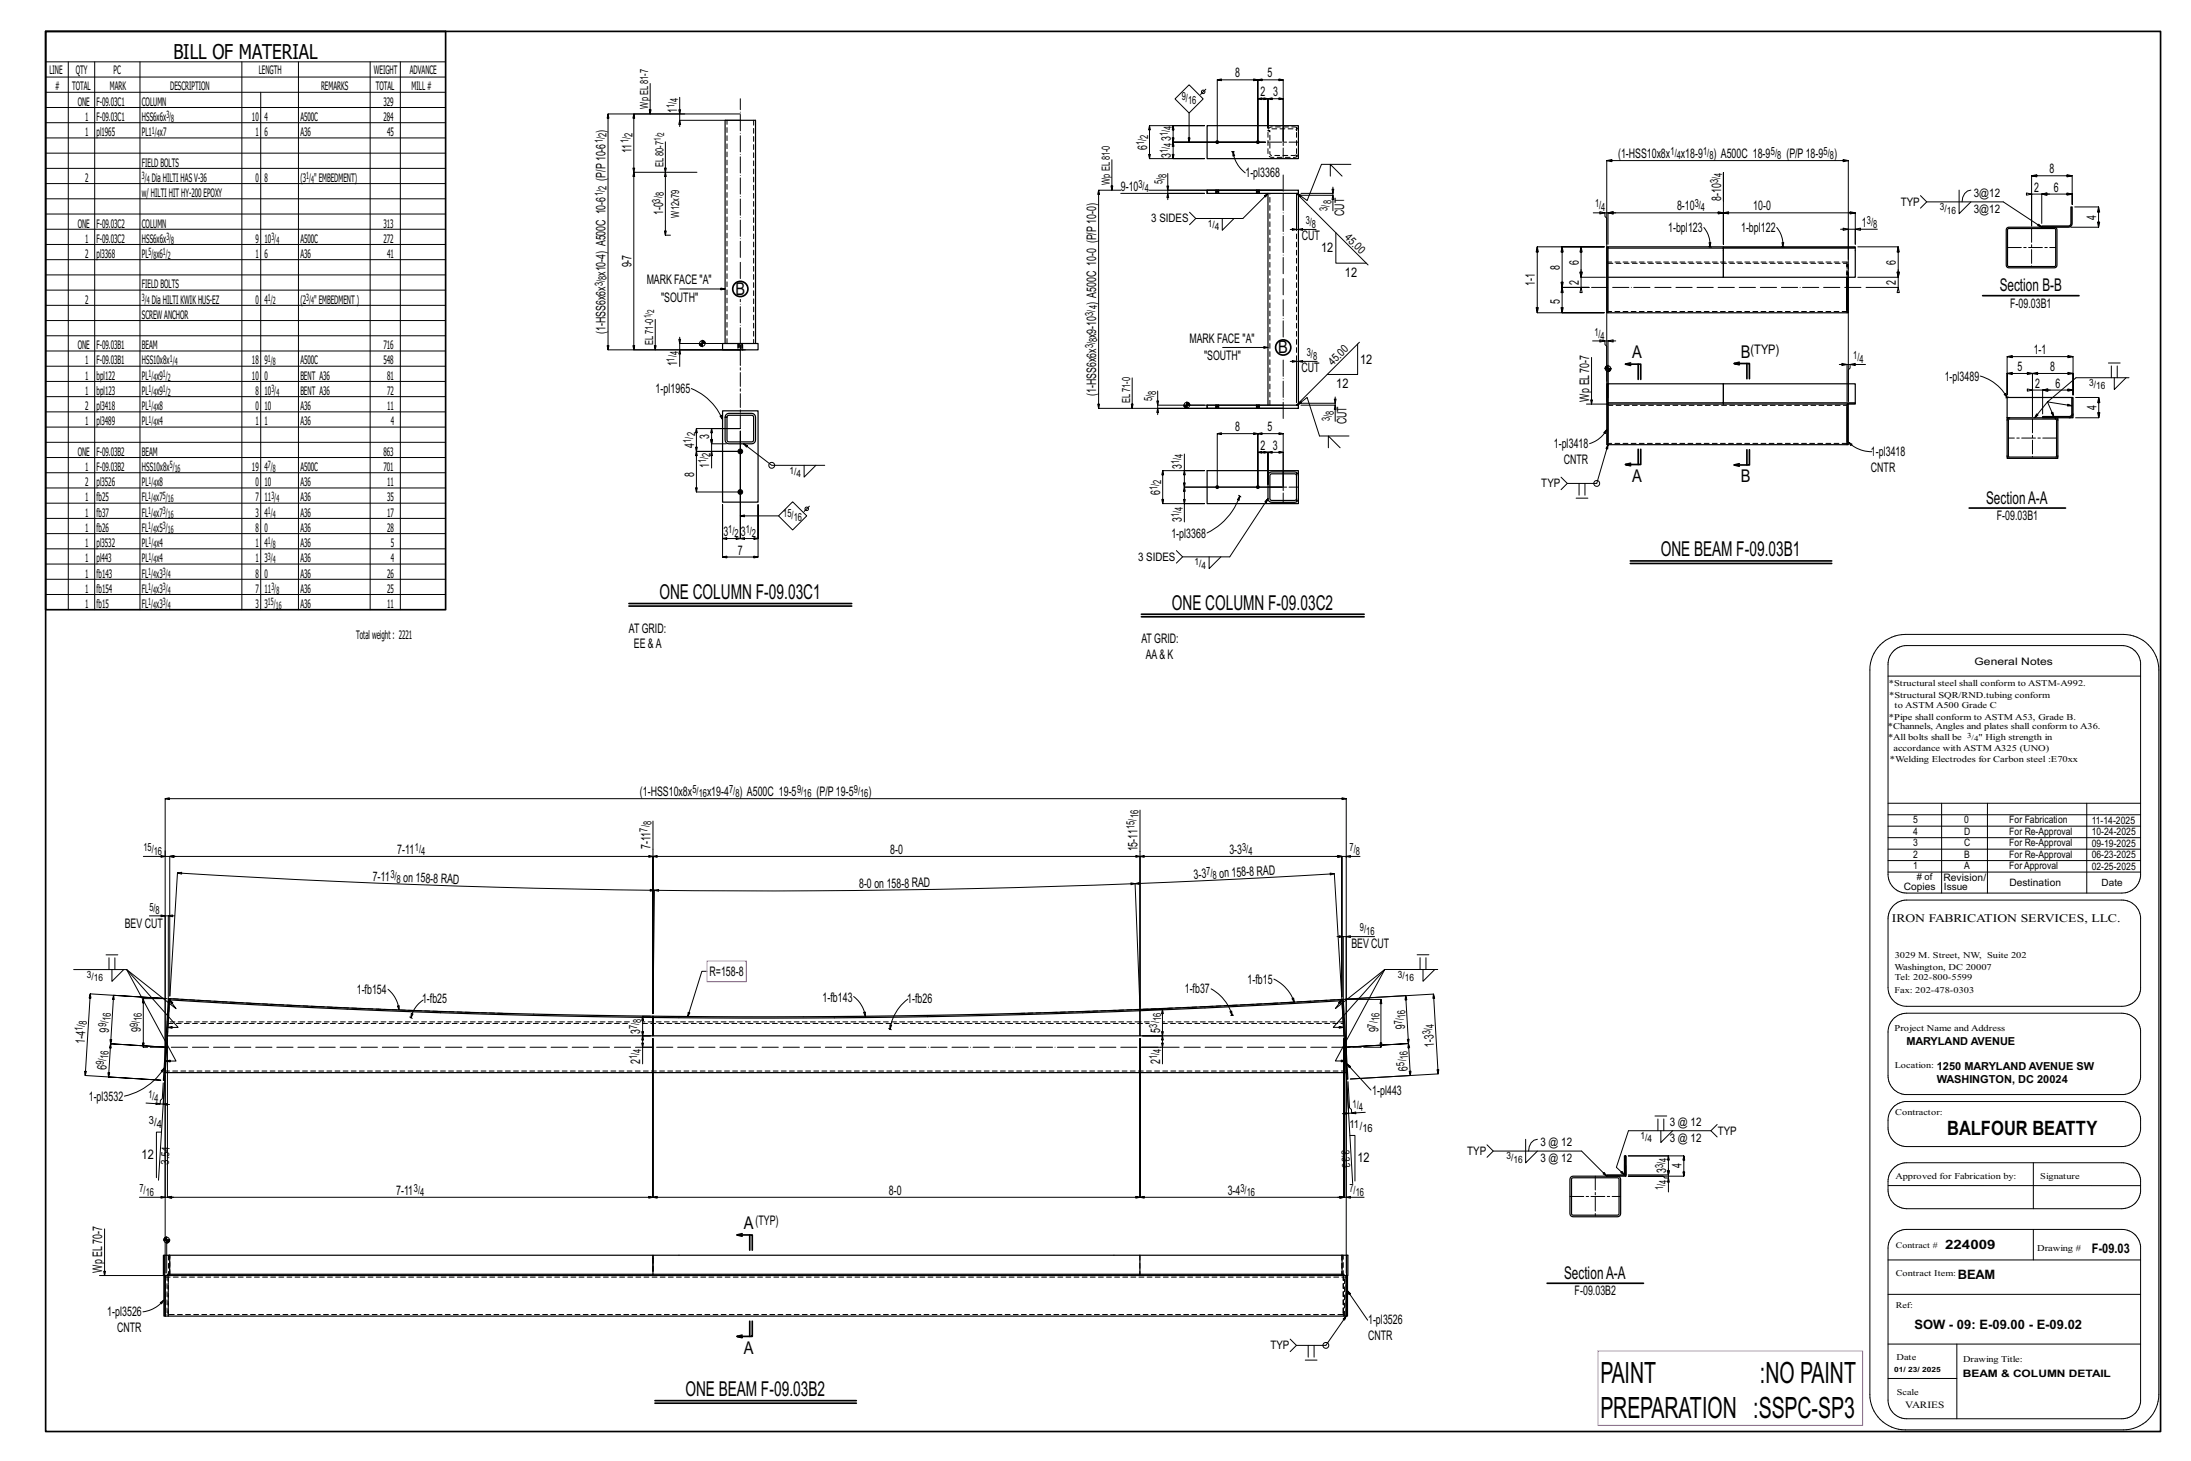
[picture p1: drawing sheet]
<svg xmlns="http://www.w3.org/2000/svg" width="914mm" height="610mm" viewBox="0 0 914 610" stroke-linecap="round" stroke-linejoin="round" font-family="sans-serif">
<defs><g id="words">
<g font-size="12.2">
<text x="667.9" y="577">PAINT</text>
<text x="734.5" y="577">:NO PAINT</text>
<text x="667.9" y="591.5">PREPARATION :SSPC-SP3</text>
</g>
<g font-size="8.6">
<text x="72.3" y="24.5">BILL OF MATERIAL</text>
<text x="693.1" y="232.1">ONE BEAM F-09.03B1</text>
<text x="275.2" y="249.9">ONE COLUMN F-09.03C1</text>
<text x="489.1" y="254.3">ONE COLUMN F-09.03C2</text>
<text x="286" y="582.5">ONE BEAM F-09.03B2</text>
</g>
<text font-size="8.3" x="812.7" y="473.4">BALFOUR BEATTY</text>
<g font-size="7.3">
<text x="306.9" y="122.9">B</text>
<text x="834.6" y="121.6">Section B-B</text>
<text x="533.5" y="147.3">B</text>
<text x="681.2" y="149.5">A</text>
<text x="726.5" y="149.2">B</text>
<text x="681.2" y="201">A</text>
<text x="726.5" y="201.2">B</text>
<text x="828.9" y="210.2">SectionA-A</text>
<text x="310.4" y="512.8">A</text>
<text x="652.8" y="533.7">SectionA-A</text>
<text x="310.4" y="564.8">A</text>
</g>
<g font-size="5.5">
<text x="515.5" y="32.3">8</text>
<text x="528.9" y="32.3">5</text>
<text x="526" y="40.2">2</text>
<text x="531.3" y="40.2">3</text>
<text x="282.7" y="47" transform="rotate(-90 282.7 47)">1</text>
<text x="252.8" y="55.5" transform="rotate(-90 252.8 55.5)">)</text>
<text x="488.6" y="59" transform="rotate(-90 488.6 59)">3</text>
<text x="263.5" y="63.9" transform="rotate(-90 263.5 63.9)">11</text>
<text x="478.7" y="62.5" transform="rotate(-90 478.7 62.5)">6</text>
<text x="488.6" y="66" transform="rotate(-90 488.6 66)">3</text>
<text x="675.3" y="66">(1-HSS10x8x</text>
<text x="701.6" y="66">x18-9</text>
<text x="715.1" y="66">) A500C 18-9</text>
<text x="745.5" y="66">(P/P18-9</text>
<text x="765.4" y="66">)</text>
<text x="252.8" y="75.4" transform="rotate(-90 252.8 75.4)">(P/P10-6</text>
<text x="519.8" y="73.9">1-pl3368</text>
<text x="855.3" y="72.4">8</text>
<text x="467.7" y="79.7">9-10</text>
<text x="718.3" y="83.8" transform="rotate(-90 718.3 83.8)">8-10</text>
<text x="849" y="80">2</text>
<text x="857.2" y="80">6</text>
<text x="276.7" y="89.9" transform="rotate(-90 276.7 89.9)">1-0</text>
<text x="699.9" y="87.8">8-10</text>
<text x="731.7" y="87.8">10-0</text>
<text x="561" y="90.2" transform="rotate(-90 561 90.2)">CUT</text>
<text x="777.1" y="94.7">1</text>
<text x="874.8" y="91.6" transform="rotate(-90 874.8 91.6)">4</text>
<text x="543.3" y="100.3">CUT</text>
<text x="696.2" y="96.8">1-bpl123</text>
<text x="726.6" y="96.8">1-bpl122</text>
<text x="551.3" y="105.2">12</text>
<text x="263.5" y="111.6" transform="rotate(-90 263.5 111.6)">9-7</text>
<text x="650.9" y="112.5" transform="rotate(-90 650.9 112.5)">8</text>
<text x="658.9" y="110.4" transform="rotate(-90 658.9 110.4)">6</text>
<text x="791.2" y="110.4" transform="rotate(-90 791.2 110.4)">6</text>
<text x="252.8" y="115" transform="rotate(-90 252.8 115)">x10-4) A500C 10-6</text>
<text x="269.9" y="118.5">MARK FACE &quot;A&quot;</text>
<text x="561.3" y="115.4">12</text>
<text x="640.6" y="119.4" transform="rotate(-90 640.6 119.4)">1-1</text>
<text x="658.9" y="118.8" transform="rotate(-90 658.9 118.8)">2</text>
<text x="791.2" y="118.8" transform="rotate(-90 791.2 118.8)">2</text>
<text x="275.9" y="125.9">&quot;SOUTH&quot;</text>
<text x="457.5" y="127.4" transform="rotate(-90 457.5 127.4)">) A500C 10-0 (P/P10-0)</text>
<text x="650.9" y="126.7" transform="rotate(-90 650.9 126.7)">5</text>
<text x="838.9" y="128.3">F-09.03B1</text>
<text x="252.8" y="139.3" transform="rotate(-90 252.8 139.3)">(1-HSS6x6x</text>
<text x="457.5" y="141" transform="rotate(-90 457.5 141)">x9-10</text>
<text x="496.5" y="142.9">MARK FACE &quot;A&quot;</text>
<text x="730.6" y="147.9">(TYP)</text>
<text x="848.8" y="147.8">1-1</text>
<text x="282.7" y="152.9" transform="rotate(-90 282.7 152.9)">1</text>
<text x="502.5" y="150.3">&quot;SOUTH&quot;</text>
<text x="543.1" y="155.4">CUT</text>
<text x="567.7" y="151.7">12</text>
<text x="841.9" y="154.8">5</text>
<text x="855.7" y="154.8">8</text>
<text x="557.7" y="161.8">12</text>
<text x="811.6" y="158.8">1-pl3489</text>
<text x="849.3" y="161.8">2</text>
<text x="857.8" y="161.8">6</text>
<text x="273.6" y="164">1-pl1965</text>
<text x="457.5" y="165.2" transform="rotate(-90 457.5 165.2)">(1-HSS6x6x</text>
<text x="663.2" y="167.5" transform="rotate(-90 663.2 167.5)">Wp EL70-7</text>
<text x="874.9" y="171.1" transform="rotate(-90 874.9 171.1)">4</text>
<text x="515.5" y="179.9">8</text>
<text x="529" y="179.9">5</text>
<text x="561.9" y="177.1" transform="rotate(-90 561.9 177.1)">CUT</text>
<text x="296" y="183" transform="rotate(-90 296 183)">3</text>
<text x="289.7" y="186.8" transform="rotate(-90 289.7 186.8)">4</text>
<text x="526" y="187.7">2</text>
<text x="531.1" y="187.7">3</text>
<text x="648.5" y="187">1-pl3418</text>
<text x="780.8" y="190.3">1-pl3418</text>
<text x="296" y="195.3" transform="rotate(-90 296 195.3)">1</text>
<text x="493.3" y="195.8" transform="rotate(-90 493.3 195.8)">3</text>
<text x="652.6" y="193.5">CNTR</text>
<text x="780.8" y="196.9">CNTR</text>
<text x="289.7" y="198.9" transform="rotate(-90 289.7 198.9)">8</text>
<text x="484.3" y="206.5" transform="rotate(-90 484.3 206.5)">6</text>
<text x="493.3" y="217.8" transform="rotate(-90 493.3 217.8)">3</text>
<text x="833.3" y="216.9">F-09.03B1</text>
<text x="301.9" y="223.7">3</text>
<text x="309.2" y="223.7">3</text>
<text x="488.9" y="224.3">1-pl3368</text>
<text x="307.9" y="231.4">7</text>
<text x="262.5" y="264">AT GRID:</text>
<text x="476.4" y="268.5">AT GRID:</text>
<text x="264.5" y="270.5">EE &amp;A</text>
<text x="478.2" y="275">AA&amp; K</text>
<text x="267.1" y="332.3">(1-HSS10x8x</text>
<text x="295.1" y="332.3">x19-4</text>
<text x="308.7" y="332.3">) A500C 19-5</text>
<text x="340.8" y="332.3">(P/P19-5</text>
<text x="362.5" y="332.3">)</text>
<text x="165.8" y="356.4">7-11</text>
<text x="271.5" y="354.3" transform="rotate(-90 271.5 354.3)">7-11</text>
<text x="371.5" y="356.4">8-0</text>
<text x="474.8" y="355.3" transform="rotate(-90 474.8 355.3)">15-11</text>
<text x="513.1" y="356.4">3-3</text>
<text x="155.5" y="367.5" transform="rotate(2 155.5 367.5)">7-11</text>
<text x="168.3" y="367.9" transform="rotate(2 168.3 367.9)">on158-8RAD</text>
<text x="358.5" y="370.6" transform="rotate(-1 358.5 370.6)">8-0on158-8RAD</text>
<text x="498.2" y="366.7" transform="rotate(-3 498.2 366.7)">3-3</text>
<text x="508.9" y="366.2" transform="rotate(-3 508.9 366.2)">on158-8RAD</text>
<text x="52.1" y="387">BEV CUT</text>
<text x="564" y="395.4">BEV CUT</text>
<text x="296.2" y="407.1">R=158-8</text>
<text x="520.7" y="410.4">1-fb15</text>
<text x="148.9" y="414.7">1-fb154</text>
<text x="176.1" y="418.6">1-fb25</text>
<text x="343.3" y="418">1-fb143</text>
<text x="378.6" y="418.5">1-fb26</text>
<text x="494.5" y="414.5">1-fb37</text>
<text x="45.5" y="430.8" transform="rotate(-86 45.5 430.8)">9</text>
<text x="58.8" y="430.8" transform="rotate(-90 58.8 430.8)">9</text>
<text x="267.2" y="431.5" transform="rotate(-90 267.2 431.5)">3</text>
<text x="484.2" y="430.8" transform="rotate(-90 484.2 430.8)">5</text>
<text x="575.3" y="430.8" transform="rotate(-90 575.3 430.8)">9</text>
<text x="586.5" y="429.4" transform="rotate(-93 586.5 429.4)">9</text>
<text x="35.4" y="435.7" transform="rotate(-86 35.4 435.7)">1-4</text>
<text x="598.6" y="436.8" transform="rotate(-93 598.6 436.8)">1-3</text>
<text x="267.2" y="443.9" transform="rotate(-90 267.2 443.9)">2</text>
<text x="484.2" y="443.9" transform="rotate(-90 484.2 443.9)">2</text>
<text x="44.5" y="446.4" transform="rotate(-86 44.5 446.4)">6</text>
<text x="587.5" y="446.7" transform="rotate(-93 587.5 446.7)">6</text>
<text x="37" y="459.3">1-pl3532</text>
<text x="572.7" y="456.8">1-pl443</text>
<text x="59.1" y="483.7">12</text>
<text x="566.5" y="485">12</text>
<text x="695.3" y="489.5" transform="rotate(-90 695.3 489.5)">3</text>
<text x="701.7" y="487.6" transform="rotate(-90 701.7 487.6)">4</text>
<text x="165.3" y="498.6">7-11</text>
<text x="371" y="498.6">8-0</text>
<text x="512.4" y="498.6">3-4</text>
<text x="315.3" y="511.3">(TYP)</text>
<text x="873" y="522.9">F-09.03</text>
<text x="42.7" y="531.2" transform="rotate(-90 42.7 531.2)">Wp EL70-7</text>
<text x="657.2" y="540.4">F-09.03B2</text>
<text x="44.8" y="549.3">1-pl3526</text>
<text x="48.9" y="555.8">CNTR</text>
<text x="571" y="552.6">1-pl3526</text>
<text x="571" y="559.1">CNTR</text>
</g>
<g font-size="5.4">
<text x="811.7" y="521.2">224009</text>
<text x="817" y="533.5">BEAM</text>
<text x="799" y="554.6">SOW - 09: E-09.00 - E-09.02</text>
</g>
<g font-size="4.9">
<text x="20.6" y="31.1">LINE</text>
<text x="31.6" y="31.1">QTY</text>
<text x="47.4" y="31.1">PC</text>
<text x="108" y="31.1">LENGTH</text>
<text x="156.1" y="31.1">WEIGHT</text>
<text x="171" y="31.1">ADVANCE</text>
<text x="23" y="37.4">#</text>
<text x="30.1" y="37.4">TOTAL</text>
<text x="45.8" y="37.4">MARK</text>
<text x="71" y="37.4">DESCRIPTION</text>
<text x="134" y="37.4">REMARKS</text>
<text x="156.8" y="37.4">TOTAL</text>
<text x="171.8" y="37.4">MILL #</text>
<text x="32.4" y="44.1">ONE</text>
<text x="40.3" y="44.1">F-09.03C1</text>
<text x="59.2" y="44.1">COLUMN</text>
<text x="160" y="44.1">329</text>
<text x="35.6" y="50.5">1</text>
<text x="40.3" y="50.5">F-09.03C1</text>
<text x="59.2" y="50.5">HSS6x6x</text>
<text x="105.1" y="50.5">10</text>
<text x="110.4" y="50.5">4</text>
<text x="125.3" y="50.5">A500C</text>
<text x="160" y="50.5">284</text>
<text x="35.6" y="56.8">1</text>
<text x="40.3" y="56.8">pl1965</text>
<text x="59.2" y="56.8">PL1 x7</text>
<text x="106.6" y="56.8">1</text>
<text x="110.4" y="56.8">6</text>
<text x="125.3" y="56.8">A36</text>
<text x="161.6" y="56.8">45</text>
<text x="59.2" y="69.5">FIELD BOLTS</text>
<text x="35.6" y="75.9">2</text>
<text x="63.4" y="75.9">DiaHILTI HAS V-36</text>
<text x="106.6" y="75.9">0</text>
<text x="110.4" y="75.9">8</text>
<text x="125.3" y="75.9">(3 &quot; EMBEDMENT)</text>
<text x="59.2" y="82.2">w/HILTI HITHY-200EPOXY</text>
<text x="823.8" y="82.2">3@12</text>
<text x="793.3" y="85.8">TYP</text>
<text x="823.8" y="88.8">3@12</text>
<text x="32.4" y="94.9">ONE</text>
<text x="40.3" y="94.9">F-09.03C2</text>
<text x="59.2" y="94.9">COLUMN</text>
<text x="160" y="94.9">313</text>
<text x="480.5" y="92.7">3 SIDES</text>
<text x="35.6" y="101.3">1</text>
<text x="40.3" y="101.3">F-09.03C2</text>
<text x="59.2" y="101.3">HSS6x6x</text>
<text x="106.6" y="101.3">9</text>
<text x="110.4" y="101.3">10</text>
<text x="125.3" y="101.3">A500C</text>
<text x="160" y="101.3">272</text>
<text x="35.6" y="107.6">2</text>
<text x="40.3" y="107.6">pl3368</text>
<text x="59.2" y="107.6">PL x6</text>
<text x="106.6" y="107.6">1</text>
<text x="110.4" y="107.6">6</text>
<text x="125.3" y="107.6">A36</text>
<text x="161.6" y="107.6">41</text>
<text x="59.2" y="120.3">FIELD BOLTS</text>
<text x="35.6" y="126.7">2</text>
<text x="63.4" y="126.7">DiaHILTI KWIKHUS-EZ</text>
<text x="106.6" y="126.7">0</text>
<text x="110.4" y="126.7">4</text>
<text x="125.3" y="126.7">(2 &quot; EMBEDMENT)</text>
<text x="59.2" y="133">SCREW ANCHOR</text>
<text x="32.4" y="145.7">ONE</text>
<text x="40.3" y="145.7">F-09.03B1</text>
<text x="59.2" y="145.7">BEAM</text>
<text x="160" y="145.7">716</text>
<text x="35.6" y="152.1">1</text>
<text x="40.3" y="152.1">F-09.03B1</text>
<text x="59.2" y="152.1">HSS10x8x</text>
<text x="105.1" y="152.1">18</text>
<text x="110.4" y="152.1">9</text>
<text x="125.3" y="152.1">A500C</text>
<text x="160" y="152.1">548</text>
<text x="35.6" y="158.4">1</text>
<text x="40.3" y="158.4">bpl122</text>
<text x="59.2" y="158.4">PL x9</text>
<text x="105.1" y="158.4">10</text>
<text x="110.4" y="158.4">0</text>
<text x="125.3" y="158.4">BENT A36</text>
<text x="161.6" y="158.4">81</text>
<text x="35.6" y="164.8">1</text>
<text x="40.3" y="164.8">bpl123</text>
<text x="59.2" y="164.8">PL x9</text>
<text x="106.6" y="164.8">8</text>
<text x="110.4" y="164.8">10</text>
<text x="125.3" y="164.8">BENT A36</text>
<text x="161.6" y="164.8">72</text>
<text x="35.6" y="171.1">2</text>
<text x="40.3" y="171.1">pl3418</text>
<text x="59.2" y="171.1">PL x8</text>
<text x="106.6" y="171.1">0</text>
<text x="110.4" y="171.1">10</text>
<text x="125.3" y="171.1">A36</text>
<text x="161.6" y="171.1">11</text>
<text x="35.6" y="177.5">1</text>
<text x="40.3" y="177.5">pl3489</text>
<text x="59.2" y="177.5">PL x4</text>
<text x="106.6" y="177.5">1</text>
<text x="110.4" y="177.5">1</text>
<text x="125.3" y="177.5">A36</text>
<text x="163.1" y="177.5">4</text>
<text x="32.4" y="190.2">ONE</text>
<text x="40.3" y="190.2">F-09.03B2</text>
<text x="59.2" y="190.2">BEAM</text>
<text x="160" y="190.2">863</text>
<text x="35.6" y="196.5">1</text>
<text x="40.3" y="196.5">F-09.03B2</text>
<text x="59.2" y="196.5">HSS10x8x</text>
<text x="105.1" y="196.5">19</text>
<text x="110.4" y="196.5">4</text>
<text x="125.3" y="196.5">A500C</text>
<text x="160" y="196.5">701</text>
<text x="35.6" y="202.9">2</text>
<text x="40.3" y="202.9">pl3526</text>
<text x="59.2" y="202.9">PL x8</text>
<text x="106.6" y="202.9">0</text>
<text x="110.4" y="202.9">10</text>
<text x="125.3" y="202.9">A36</text>
<text x="161.6" y="202.9">11</text>
<text x="643.2" y="203.3">TYP</text>
<text x="35.6" y="209.2">1</text>
<text x="40.3" y="209.2">fb25</text>
<text x="59.2" y="209.2">FL x7</text>
<text x="106.6" y="209.2">7</text>
<text x="110.4" y="209.2">11</text>
<text x="125.3" y="209.2">A36</text>
<text x="161.6" y="209.2">35</text>
<text x="35.6" y="215.6">1</text>
<text x="40.3" y="215.6">fb37</text>
<text x="59.2" y="215.6">FL x7</text>
<text x="106.6" y="215.6">3</text>
<text x="110.4" y="215.6">4</text>
<text x="125.3" y="215.6">A36</text>
<text x="161.6" y="215.6">17</text>
<text x="35.6" y="221.9">1</text>
<text x="40.3" y="221.9">fb26</text>
<text x="59.2" y="221.9">FL x5</text>
<text x="106.6" y="221.9">8</text>
<text x="110.4" y="221.9">0</text>
<text x="125.3" y="221.9">A36</text>
<text x="161.6" y="221.9">28</text>
<text x="35.6" y="228.3">1</text>
<text x="40.3" y="228.3">pl3532</text>
<text x="59.2" y="228.3">PL x4</text>
<text x="106.6" y="228.3">1</text>
<text x="110.4" y="228.3">4</text>
<text x="125.3" y="228.3">A36</text>
<text x="163.1" y="228.3">5</text>
<text x="475" y="233.9">3 SIDES</text>
<text x="35.6" y="234.6">1</text>
<text x="40.3" y="234.6">pl443</text>
<text x="59.2" y="234.6">PL x4</text>
<text x="106.6" y="234.6">1</text>
<text x="110.4" y="234.6">3</text>
<text x="125.3" y="234.6">A36</text>
<text x="163.1" y="234.6">4</text>
<text x="35.6" y="241">1</text>
<text x="40.3" y="241">fb143</text>
<text x="59.2" y="241">FL x3</text>
<text x="106.6" y="241">8</text>
<text x="110.4" y="241">0</text>
<text x="125.3" y="241">A36</text>
<text x="161.6" y="241">26</text>
<text x="35.6" y="247.3">1</text>
<text x="40.3" y="247.3">fb154</text>
<text x="59.2" y="247.3">FL x3</text>
<text x="106.6" y="247.3">7</text>
<text x="110.4" y="247.3">11</text>
<text x="125.3" y="247.3">A36</text>
<text x="161.6" y="247.3">25</text>
<text x="35.6" y="253.7">1</text>
<text x="40.3" y="253.7">fb15</text>
<text x="59.2" y="253.7">FL x3</text>
<text x="106.6" y="253.7">3</text>
<text x="110.4" y="253.7">3</text>
<text x="125.3" y="253.7">A36</text>
<text x="161.6" y="253.7">11</text>
<text x="148.6" y="266.6">Totalweight : 2221</text>
<text x="789.5" y="384.8">IRON FABRICATION SERVICES, LLC.</text>
<text x="696.8" y="469.8">3 @ 12</text>
<text x="716.9" y="473.4">TYP</text>
<text x="642.9" y="478.3">3 @ 12</text>
<text x="696.8" y="476.3">3 @ 12</text>
<text x="612.4" y="481.9">TYP</text>
<text x="642.9" y="484.8">3 @ 12</text>
<text x="530.2" y="562.9">TYP</text>
</g>
<g font-size="4.7">
<text x="493.2" y="41.8">9/</text>
<text x="270.5" y="45.4" transform="rotate(-90 270.5 45.4)">Wp EL81-7</text>
<text x="281.4" y="45" transform="rotate(-90 281.4 45)">1/</text>
<text x="283.1" y="42.4" transform="rotate(-90 283.1 42.4)">4</text>
<text x="495.8" y="43.5">16</text>
<text x="251.5" y="59.8" transform="rotate(-90 251.5 59.8)">1/</text>
<text x="253.2" y="57.2" transform="rotate(-90 253.2 57.2)">2</text>
<text x="262.3" y="59.8" transform="rotate(-90 262.3 59.8)">1/</text>
<text x="263.9" y="57.2" transform="rotate(-90 263.9 57.2)">2</text>
<text x="479.2" y="57.8" transform="rotate(-90 479.2 57.8)">2</text>
<text x="487.4" y="56.9" transform="rotate(-90 487.4 56.9)">1/</text>
<text x="489" y="54.3" transform="rotate(-90 489 54.3)">4</text>
<text x="477.5" y="60.4" transform="rotate(-90 477.5 60.4)">1/</text>
<text x="487.4" y="63.9" transform="rotate(-90 487.4 63.9)">1/</text>
<text x="489" y="61.3" transform="rotate(-90 489 61.3)">4</text>
<text x="697.2" y="64.8">1/</text>
<text x="710.8" y="64.8">1/</text>
<text x="739.1" y="64.8">5/</text>
<text x="761.1" y="64.8">5/</text>
<text x="276.8" y="69.8" transform="rotate(-90 276.8 69.8)">EL80-7</text>
<text x="699.8" y="66.4">4</text>
<text x="713.4" y="66.4">8</text>
<text x="741.7" y="66.4">8</text>
<text x="763.7" y="66.4">8</text>
<text x="463.2" y="77.2" transform="rotate(-90 463.2 77.2)">Wp EL81-0</text>
<text x="485.1" y="76.8" transform="rotate(-90 485.1 76.8)">5/</text>
<text x="486.8" y="74.2" transform="rotate(-90 486.8 74.2)">8</text>
<text x="717" y="76.4" transform="rotate(-90 717 76.4)">3/</text>
<text x="718.7" y="73.8" transform="rotate(-90 718.7 73.8)">4</text>
<text x="251.5" y="81.8" transform="rotate(-90 251.5 81.8)">1/</text>
<text x="253.2" y="79.2" transform="rotate(-90 253.2 79.2)">2</text>
<text x="277.1" y="81.9" transform="rotate(-90 277.1 81.9)">8</text>
<text x="475.1" y="78.5">3/</text>
<text x="477.7" y="80.1">4</text>
<text x="275.5" y="84.5" transform="rotate(-90 275.5 84.5)">3/</text>
<text x="554" y="87.9" transform="rotate(-90 554 87.9)">3/</text>
<text x="555.7" y="85.3" transform="rotate(-90 555.7 85.3)">8</text>
<text x="665.7" y="86.6">1/</text>
<text x="668.3" y="88.2">4</text>
<text x="707.3" y="86.6">3/</text>
<text x="709.9" y="88.2">4</text>
<text x="283.4" y="90.8" transform="rotate(-90 283.4 90.8)">W12x79</text>
<text x="544.9" y="93.5">3/</text>
<text x="547.5" y="95.2">8</text>
<text x="779.1" y="93.4">3/</text>
<text x="781.7" y="95.1">8</text>
<text x="561" y="99.4" transform="rotate(45 561 99.4)">45.0</text>
<text x="251.5" y="119.4" transform="rotate(-90 251.5 119.4)">3/</text>
<text x="253.2" y="116.8" transform="rotate(-90 253.2 116.8)">8</text>
<text x="456.3" y="131.7" transform="rotate(-90 456.3 131.7)">3/</text>
<text x="457.9" y="129.1" transform="rotate(-90 457.9 129.1)">4</text>
<text x="272.6" y="143.9" transform="rotate(-90 272.6 143.9)">EL71-0</text>
<text x="457.9" y="142.7" transform="rotate(-90 457.9 142.7)">8</text>
<text x="665.4" y="140">1/</text>
<text x="668" y="141.7">4</text>
<text x="283.1" y="148.2" transform="rotate(-90 283.1 148.2)">4</text>
<text x="456.3" y="145.3" transform="rotate(-90 456.3 145.3)">3/</text>
<text x="545.4" y="148.6">3/</text>
<text x="773.4" y="149.8">1/</text>
<text x="281.4" y="150.9" transform="rotate(-90 281.4 150.9)">1/</text>
<text x="548" y="150.2">8</text>
<text x="556.2" y="152.8" transform="rotate(-45 556.2 152.8)">45.0</text>
<text x="776.1" y="151.5">4</text>
<text x="480.9" y="167.5" transform="rotate(-90 480.9 167.5)">5/</text>
<text x="482.6" y="164.9" transform="rotate(-90 482.6 164.9)">8</text>
<text x="471.7" y="168.3" transform="rotate(-90 471.7 168.3)">EL71-0</text>
<text x="556.7" y="173.2" transform="rotate(-90 556.7 173.2)">8</text>
<text x="555" y="175.8" transform="rotate(-90 555 175.8)">3/</text>
<text x="288.4" y="184.7" transform="rotate(-90 288.4 184.7)">1/</text>
<text x="290.1" y="182.1" transform="rotate(-90 290.1 182.1)">2</text>
<text x="296.4" y="190.6" transform="rotate(-90 296.4 190.6)">2</text>
<text x="493.7" y="191.2" transform="rotate(-90 493.7 191.2)">4</text>
<text x="294.7" y="193.2" transform="rotate(-90 294.7 193.2)">1/</text>
<text x="492.1" y="193.8" transform="rotate(-90 492.1 193.8)">1/</text>
<text x="484.7" y="201.8" transform="rotate(-90 484.7 201.8)">2</text>
<text x="483" y="204.4" transform="rotate(-90 483 204.4)">1/</text>
<text x="326.9" y="215.8">15/</text>
<text x="492.1" y="215.7" transform="rotate(-90 492.1 215.7)">1/</text>
<text x="493.7" y="213.1" transform="rotate(-90 493.7 213.1)">4</text>
<text x="331.2" y="217.4">16</text>
<text x="304" y="222.5">1/</text>
<text x="306.6" y="224.1">2</text>
<text x="311.2" y="222.5">1/</text>
<text x="313.8" y="224.1">2</text>
<text x="289" y="331">5/</text>
<text x="291.6" y="332.7">16</text>
<text x="304.3" y="331">7/</text>
<text x="306.9" y="332.7">8</text>
<text x="332.6" y="331">9/</text>
<text x="335.3" y="332.7">16</text>
<text x="356.4" y="331">9/</text>
<text x="359" y="332.7">16</text>
<text x="475.2" y="341.5" transform="rotate(-90 475.2 341.5)">16</text>
<text x="270.3" y="346.9" transform="rotate(-90 270.3 346.9)">7/</text>
<text x="271.9" y="344.3" transform="rotate(-90 271.9 344.3)">8</text>
<text x="473.5" y="345.9" transform="rotate(-90 473.5 345.9)">15/</text>
<text x="59.8" y="355.1">15/</text>
<text x="64.2" y="356.8">16</text>
<text x="173.2" y="355.1">1/</text>
<text x="175.8" y="356.8">4</text>
<text x="518.4" y="355.1">3/</text>
<text x="521" y="356.8">4</text>
<text x="563.2" y="355.1">7/</text>
<text x="565.8" y="356.8">8</text>
<text x="503.5" y="365.2" transform="rotate(-3 503.5 365.2)">7/</text>
<text x="162.9" y="366.5" transform="rotate(2 162.9 366.5)">3/</text>
<text x="165.5" y="368.2" transform="rotate(2 165.5 368.2)">8</text>
<text x="506.2" y="366.7" transform="rotate(-3 506.2 366.7)">8</text>
<text x="62.3" y="379.9">5/</text>
<text x="65" y="381.6">8</text>
<text x="567.5" y="388.6">9/</text>
<text x="570.2" y="390.2">16</text>
<text x="586.6" y="424.8" transform="rotate(-93 586.6 424.8)">16</text>
<text x="34.5" y="430.3" transform="rotate(-86 34.5 430.3)">1/</text>
<text x="36.3" y="427.8" transform="rotate(-86 36.3 427.8)">8</text>
<text x="44.3" y="428.7" transform="rotate(-86 44.3 428.7)">9/</text>
<text x="46.2" y="426.2" transform="rotate(-86 46.2 426.2)">16</text>
<text x="57.6" y="428.7" transform="rotate(-90 57.6 428.7)">9/</text>
<text x="59.2" y="426.1" transform="rotate(-90 59.2 426.1)">16</text>
<text x="266" y="429.4" transform="rotate(-90 266 429.4)">7/</text>
<text x="267.6" y="426.8" transform="rotate(-90 267.6 426.8)">8</text>
<text x="482.9" y="428.8" transform="rotate(-90 482.9 428.8)">3/</text>
<text x="484.6" y="426.2" transform="rotate(-90 484.6 426.2)">16</text>
<text x="574.1" y="428.8" transform="rotate(-90 574.1 428.8)">7/</text>
<text x="575.7" y="426.1" transform="rotate(-90 575.7 426.1)">16</text>
<text x="585.1" y="427.5" transform="rotate(-93 585.1 427.5)">7/</text>
<text x="597" y="431.5" transform="rotate(-93 597 431.5)">3/</text>
<text x="598.5" y="428.8" transform="rotate(-93 598.5 428.8)">4</text>
<text x="45.2" y="441.8" transform="rotate(-86 45.2 441.8)">16</text>
<text x="266" y="441.8" transform="rotate(-90 266 441.8)">1/</text>
<text x="267.6" y="439.2" transform="rotate(-90 267.6 439.2)">4</text>
<text x="482.9" y="441.8" transform="rotate(-90 482.9 441.8)">1/</text>
<text x="484.6" y="439.2" transform="rotate(-90 484.6 439.2)">4</text>
<text x="587.6" y="442" transform="rotate(-93 587.6 442)">16</text>
<text x="43.4" y="444.3" transform="rotate(-86 43.4 444.3)">9/</text>
<text x="586.1" y="444.7" transform="rotate(-93 586.1 444.7)">5/</text>
<text x="61.8" y="458.1" transform="rotate(4 61.8 458.1)">1/</text>
<text x="64.3" y="459.9" transform="rotate(4 64.3 459.9)">4</text>
<text x="564.6" y="462.2" transform="rotate(-3 564.6 462.2)">1/</text>
<text x="567.3" y="463.7" transform="rotate(-3 567.3 463.7)">4</text>
<text x="62.2" y="469.1">3/</text>
<text x="65.4" y="470.7">4</text>
<text x="563.2" y="470.5">11/</text>
<text x="568.6" y="472.1">16</text>
<text x="559.8" y="479.7" transform="rotate(87 559.8 479.7)">3.33</text>
<text x="70.4" y="485.9" transform="rotate(-86 70.4 485.9)">3.54</text>
<text x="695.7" y="484.8" transform="rotate(-90 695.7 484.8)">4</text>
<text x="694.1" y="487.4" transform="rotate(-90 694.1 487.4)">3/</text>
<text x="58.2" y="497.3">7/</text>
<text x="172.7" y="497.3">3/</text>
<text x="517.7" y="497.3">3/</text>
<text x="563.2" y="497.3">7/</text>
<text x="694.1" y="496.6" transform="rotate(-90 694.1 496.6)">1/</text>
<text x="695.7" y="494" transform="rotate(-90 695.7 494)">4</text>
<text x="60.8" y="499">16</text>
<text x="175.3" y="499">4</text>
<text x="520.3" y="499">16</text>
<text x="565.8" y="499">16</text>
</g>
<g font-size="4.6">
<text x="795.6" y="436">MARYLAND AVENUE</text>
<text x="808.3" y="446.4">1250 MARYLAND AVENUE SW</text>
<text x="808.3" y="452">WASHINGTON, DC 20024</text>
</g>
<g font-size="4.3">
<text x="824.1" y="277.6">General Notes</text>
<text x="798.4" y="343.5">5</text>
<text x="819.8" y="343.5">0</text>
<text x="838.6" y="343.5">For Fabrication</text>
<text x="873" y="343.8">11-14-2025</text>
<text x="798.4" y="353">3</text>
<text x="798.4" y="348.2">4</text>
<text x="819.8" y="353.1">C</text>
<text x="819.8" y="348.3">D</text>
<text x="838.6" y="353">For Re-Approval</text>
<text x="838.6" y="348.2">For Re-Approval</text>
<text x="873" y="353.3">09-19-2025</text>
<text x="873" y="348.5">10-24-2025</text>
<text x="798.4" y="357.8">2</text>
<text x="819.8" y="357.9">B</text>
<text x="838.6" y="357.8">For Re-Approval</text>
<text x="873" y="358.1">06-23-2025</text>
<text x="798.4" y="362.6">1</text>
<text x="819.8" y="362.6">A</text>
<text x="838.6" y="362.6">For Approval</text>
<text x="873" y="362.9">02-25-2025</text>
<text x="794.5" y="371.5">Copies</text>
<text x="811.1" y="367.7">Revision/</text>
<text x="838.6" y="369.7">Destination</text>
<text x="819.2" y="574.6">BEAM &amp; COLUMN DETAIL</text>
</g>
<g font-size="4.2">
<text x="69.4" y="49.4">3/</text>
<text x="71.5" y="50.9">8</text>
<text x="63.4" y="55.7">1/</text>
<text x="65.5" y="57.2">4</text>
<text x="59.2" y="74.8">3/</text>
<text x="61.3" y="76.3">4</text>
<text x="127.8" y="74.8">1/</text>
<text x="129.9" y="76.3">4</text>
<text x="809.6" y="87.7">3/</text>
<text x="812.5" y="89.1">16</text>
<text x="504" y="94.6">1/</text>
<text x="69.4" y="100.2">3/</text>
<text x="71.5" y="101.7">8</text>
<text x="113.3" y="100.2">3/</text>
<text x="115.3" y="101.7">4</text>
<text x="506.9" y="96.1">4</text>
<text x="62" y="106.5">5/</text>
<text x="68" y="106.5">1/</text>
<text x="64.1" y="108">8</text>
<text x="70.1" y="108">2</text>
<text x="59.2" y="125.6">3/</text>
<text x="111.8" y="125.6">1/</text>
<text x="127.8" y="125.6">3/</text>
<text x="61.3" y="127.1">4</text>
<text x="113.9" y="127.1">2</text>
<text x="129.9" y="127.1">4</text>
<text x="70.9" y="151">1/</text>
<text x="72.9" y="152.5">4</text>
<text x="111.8" y="151">1/</text>
<text x="113.9" y="152.5">8</text>
<text x="62" y="157.3">1/</text>
<text x="64.1" y="158.8">4</text>
<text x="68" y="157.3">1/</text>
<text x="70.1" y="158.8">2</text>
<text x="871.9" y="161">3/</text>
<text x="62" y="163.7">1/</text>
<text x="64.1" y="165.2">4</text>
<text x="68" y="163.7">1/</text>
<text x="70.1" y="165.2">2</text>
<text x="113.3" y="163.7">3/</text>
<text x="115.3" y="165.2">4</text>
<text x="874.8" y="162.5">16</text>
<text x="62" y="170">1/</text>
<text x="64.1" y="171.5">4</text>
<text x="62" y="176.4">1/</text>
<text x="64.1" y="177.9">4</text>
<text x="70.9" y="195.4">5/</text>
<text x="72.9" y="196.9">16</text>
<text x="111.8" y="195.4">7/</text>
<text x="113.9" y="196.9">8</text>
<text x="329.5" y="197.6">1/</text>
<text x="62" y="201.8">1/</text>
<text x="64.1" y="203.3">4</text>
<text x="332.4" y="199">4</text>
<text x="61.9" y="208.1">1/</text>
<text x="64" y="209.6">4</text>
<text x="67.9" y="208.1">5/</text>
<text x="70" y="209.6">16</text>
<text x="113.3" y="208.1">3/</text>
<text x="115.3" y="209.6">4</text>
<text x="61.9" y="214.5">1/</text>
<text x="64" y="216">4</text>
<text x="67.9" y="214.5">3/</text>
<text x="70" y="216">16</text>
<text x="111.8" y="214.5">1/</text>
<text x="113.9" y="216">4</text>
<text x="61.9" y="220.8">1/</text>
<text x="67.9" y="220.8">3/</text>
<text x="62" y="227.2">1/</text>
<text x="64" y="222.3">4</text>
<text x="70" y="222.3">16</text>
<text x="111.8" y="227.2">1/</text>
<text x="62" y="233.5">1/</text>
<text x="64.1" y="228.7">4</text>
<text x="111.8" y="233.5">3/</text>
<text x="113.9" y="228.7">8</text>
<text x="61.9" y="239.9">1/</text>
<text x="64.1" y="235">4</text>
<text x="67.9" y="239.9">3/</text>
<text x="113.9" y="235">4</text>
<text x="498.6" y="235.8">1/</text>
<text x="501.5" y="237.2">4</text>
<text x="64" y="241.4">4</text>
<text x="70" y="241.4">4</text>
<text x="61.9" y="246.2">1/</text>
<text x="64" y="247.7">4</text>
<text x="67.9" y="246.2">3/</text>
<text x="70" y="247.7">4</text>
<text x="113.3" y="246.2">3/</text>
<text x="115.3" y="247.7">8</text>
<text x="61.9" y="252.6">1/</text>
<text x="64" y="254.1">4</text>
<text x="67.9" y="252.6">3/</text>
<text x="70" y="254.1">4</text>
<text x="111.8" y="252.6">15/</text>
<text x="115.1" y="254.1">16</text>
<text x="811.3" y="371.4">Issue</text>
<text x="877.1" y="369.8">Date</text>
<text x="36.3" y="408">3/</text>
<text x="583.4" y="407.9">3/</text>
<text x="39.2" y="409.4">16</text>
<text x="586.3" y="409.4">16</text>
<text x="684.6" y="475.2">1/</text>
<text x="687.5" y="476.7">4</text>
<text x="628.7" y="483.7">3/</text>
<text x="631.6" y="485.2">16</text>
</g>
<g font-size="4">
<text x="275.8" y="58.8" transform="rotate(-90 275.8 58.8)">1/</text>
<text x="277.2" y="56.6" transform="rotate(-90 277.2 56.6)">2</text>
<text x="273" y="130.7" transform="rotate(-90 273 130.7)">2</text>
<text x="271.6" y="132.9" transform="rotate(-90 271.6 132.9)">1/</text>
<text x="795.1" y="587.5">VARIES</text>
</g>
<text font-size="3.9" x="799.9" y="367.1"># of</text>
<g font-size="3.7">
<text x="788.4" y="286.2">*Structural steel shall conform to ASTM-A992.</text>
<text x="788.4" y="291.2">*Structural SQR/RND.tubing conform</text>
<text x="790.7" y="295.5">to ASTM A500 Grade C</text>
<text x="787.9" y="304.1">*Channels, Angles and plates shall conform to A36.</text>
<text x="788.4" y="300.2">*Pipe shall conform to ASTM A53, Grade B.</text>
<text x="788" y="308.9">*All bolts shall be</text>
<text x="825.7" y="308.9">&quot; High strength in</text>
<text x="790.2" y="313.2">accordance with ASTM A325 (UNO)</text>
<text x="788.8" y="318">*Welding Electrodes for Carbon steel :E70xx</text>
<text x="790.8" y="399.9">3029 M. Street, NW, Suite 202</text>
<text x="790.7" y="404.6">Washington, DC 20007</text>
<text x="790.7" y="409">Tel: 202-800-5599</text>
<text x="790.7" y="414.2">Fax: 202-478-0303</text>
<text x="790.7" y="430">Project Name and Address</text>
<text x="790.8" y="445.6">Location:</text>
<text x="791" y="465.3">Contractor:</text>
<text x="791" y="491.9">Approved for Fabrication by:</text>
<text x="851.5" y="492">Signature</text>
<text x="850.2" y="522">Drawing #</text>
<text x="791.2" y="532.3">Contract Item:</text>
<text x="791.5" y="567.4">Date</text>
<text x="819.3" y="568.1">Drawing Title:</text>
<text x="791.7" y="582.1">Scale</text>
</g>
<text font-size="3.6" x="791.2" y="545.9">Ref:</text>
<text font-size="3.5" x="791.3" y="520.8">Contract #</text>
<g font-size="3.2">
<text x="821" y="308">3/</text>
<text x="823.9" y="309.1">4</text>
</g>
<text font-size="3" x="790.5" y="572.4">01/ 23/ 2025</text>
</g></defs>
<g fill="none" stroke="#000" stroke-width=".42">
<path d="M19 25.8h167M19 32.2h167M19 38.5h167M28.5 25.8v228.6M39.5 25.8v228.6M58.4 25.8v228.6M100.9 25.8v228.6M108.8 38.5v215.9M124.6 25.8v228.6M154.5 25.8v228.6M167.1 25.8v228.6M271.3 34.8v12.7l-.3-1.7h.7l-.4 1.7"/>
<path d="M503.2 37.2l-2.2 2.2M19 44.9h167M19 51.2h167M19 57.6h167M277.7 59.2v12.7l-.4-1.8h.8l-.4 1.8v26.2l-.4-1.7h.8l-.4 1.7h2.1M283.3 45.8h.7l-.3 1.7zM283.7 50.2l.3 1.7h-.7zM283.7 40.6v6.9h2.1M283.7 52.8v-5.3h-19.2l-.4 1.8h.8l-.4-1.8v24.4M283.7 50.2h25.3M309 47.5h-55.2l-.4 1.8h.7l-.3-1.8v98.5l-.4-1.8h.7l-.3 1.8h55.2h-25.3v6.9M479.7 52.4l.4 1.8h-.7l.3-1.8h23h-13.1l-.4 1.8h.8l-.4-1.8v6.9l-.4-1.7h.8l-.4 1.7h38.5h-38.5l-.4 1.8h.8l-.4-1.8v6.9l-.4-1.8h.8l-.4 1.8h13.1h-23l.4-1.8h-.7l.3 1.8z"/>
<path d="M490.4 41.3l5.9-5.9 5.8 5.9-5.8 5.9zM496.3 47.2v12.1l-.4-1.7h.7l-.3 1.7M524.9 59.3v-18.1l1.8 .4v-.8l-1.8 .4h4.3l-1.8 .4v-.8l1.8 .4v12.3v-12.3l1.7 .4v-.8l-1.7 .4h6.3l-1.7 .4v-.8l1.7 .4v18.1v-26l-1.7-.4v.8l1.7-.4h-10.6l1.8-.4v.8l-1.8-.4v26v-26l-1.7-.4v.8l1.7-.4h-16.9l1.8-.4v.8l-1.8-.4v26M19 63.9h167M19 70.3h167M19 76.6h167M264.1 70.1h.8l-.4 1.8zM277.7 71.9l.4 1.7h-.8zM290.9 71.9h-26.4l-.4 1.7h.8l-.4-1.7v74.1l-.4-1.8h.8l-.4 1.8h46.6M464 66.7v12.7l-.3-1.8h.7l-.4 1.8M467.7 79.4h-9.2l-.4 1.7h.8l-.4-1.7v91l-.4-1.8h.8l-.4 1.8h77h-52.3M487 77.6h.7l-.3 1.8z"/>
<path d="M487.4 72.4v7h48.1h-56M487.4 79.4v3.9M514 63.2l.6 .1M514.6 63.3l.7 1.7-.8 .1zM514.6 63.3a13.3 13.3 0 0 0 5.1 8.8M514.6 63.3l.6 .1M555.2 73.5v-4.9l4.9 4.9M555.9 78.9h.8l-.4 1.8zM556.3 78.1v3.4M563.8 68.6h-12.3l-6 15.1-4.2-3 1.7 .7-.5 .6-1.2-1.3M817.6 79.3v9.9l4.9-5M822.5 79.3a4.4 4.4 0 0 0-3.6 4.9"/>
<path d="M19 83h167M19 89.3h167M19 95.7h167M467.7 80.7h35M487.4 80.7l.3 1.7h-.7zM499 91.2l-2.6 2.6M510.1 91.2v4.9l4.9-4.9M529.2 80.7l-1.5 1 .5 .5 1-1.5-10.5 10.5h-19.7l-2.6-2.6M538.5 95.7h3.4M539.3 95.4l1.8 .3-1.8 .4zM541.1 81.7v14M541.9 95.7l1.7-.3v.7z"/>
<path d="M541.9 82.5v13.2h7.4M541.9 81.5l29.1 29.1M542.9 81.5h13.4v6.4M542.9 80.7h13.4M556.3 81.5l.4 1.7h-.8zM557.5 97.1v12.7h12.7M664.9 88.8h4.9v1.5l.8 .8v10.8M667.7 88.3l2.1 .5-2.1 .5zM669.8 88.8h4.5M671.1 88.8l2.2-.5v1zM671.1 88.8v13.1zM671.1 88.8h48.2l-2.2 .5v-1l2.2 .5v13.1v-13.1l2.1 .5v-1l-2.1 .5h55l-2.2 .5v-1l2.2 .5v13.1v-6.3h9.2"/>
<path d="M711.1 94.9a11.1 11.1 0 0 1 2.5 8.1M719.3 83.8v-11.7v29.8M741.5 94.9a11.1 11.1 0 0 1 2.6 8.1M768.1 95.6h6.2M769.2 95.2l2.2 .4-2.2 .5zM771.4 95.6v12.7M774.3 95.6l2.1-.4v.9zM801.5 81.6l2.6 2.6h32l16 10.6-1.7-.6 .5-.7 1.2 1.3M804.1 84.2l-2.6 2.6M852.1 81l2.2-.5v.9zM852.1 81v12.2zM852.1 81h12.7l-2.1 .4v-.9l2.1 .5v4.3v-12l-2.1-.4v.9l2.1-.5h-16.9l2.1-.4v.9l-2.1-.5v21v-13.3l-2.2 .4v-.9l2.2 .5h7.4"/>
<path d="M865.9 86.3h9.9l-.4 2.2h.9l-.5-2.2v8.5l-.4-2.1h.9l-.5 2.1h-11.5M19 102h167M19 108.4h167M19 114.7h167M641.6 103l.4 2.1h-.9l.5-2.1h27.9h-17.6l-.4 2.1h.9l-.5-2.1v16.9l-.4-2.1h.9l-.5 2.1h11.3h-11.3l-.4 2.2h.9l-.5-2.2v10.6l-.4-2.1h.9l-.5 2.1h17.6h-27.9l.4-2.1h-.9l.5 2.1zM659.4 113.5h.9l-.5 2.2zM659.8 115.7h10.2zM659.8 112.5v7.4l-.4 2.2h.9l-.5-2.2h3.4M669.5 103h-9.7l-.4 2.1h.9l-.5-2.1v12.7M713.1 102.8l.5 .2M713.3 101.2h.7l-.4 1.8zM713.6 103l.6 .2"/>
<path d="M743.5 102.8l.6 .2M743.7 101.2h.7l-.3 1.8zM744.1 103l.5 .2M775.3 115.7h16.9zM775.3 103h16.9l-.5 2.1h1l-.5-2.1v12.7M791.7 113.5h1l-.5 2.2zM792.2 112.5v7.4l-.5 2.2h1l-.5-2.2h-13.4M19 121.1h167M19 127.4h167M19 133.8h167M273.5 133.3v12.7l-.4-1.8h.7l-.3 1.8M283.7 120.6h18.9l-1.7 .3v-.7l1.7 .4"/>
<path d="M19 140.1h167M19 146.5h167M19 152.8h167M19 159.2h167M283.3 141.6h.7l-.3 1.7zM283.7 146l.3 1.7h-.7zM283.7 140.7v5.3M283.7 143.3h25.3M293.1 141.9v2.8M472.5 157.7v12.7l-.4-1.8h.8l-.4 1.8M510.3 145h18.9l-1.8 .4v-.8l1.8 .4M538.5 150.8h3.4"/>
<path d="M539.3 150.4l1.8 .4-1.8 .4zM541.1 150.8v17.2M541.9 150.8l1.7-.4v.8zM549.7 150.8h-7.8v16.4M566.6 143.5v12.7h-12.7M567.3 142.8l-25.4 25.5M664.2 149.1v19.5l-.4-1.7h.8l-.4 1.7M664.7 142.3h5.1v1.5l.8 .7v23M667.7 141.8l2.1 .5-2.1 .4zM669.7 153.8h2.8M669.8 142.3h4.5M671.1 142.3l2.2-.5v.9z"/>
<path d="M671.1 142.3v25.2M767.6 152.1h4.5M768.7 151.6l2.1 .5-2.1 .4zM770.8 152.1v15.4M772.1 152.1l2.2-.5v.9zM778.5 152.1h-6.4v1.5l-.7 .7v13.2v-100.5l-2.2-.5v1l2.2-.5h-100.8l2.1-.5v1l-2.1-.5v92.1M826.5 156.9a18.7 18.7 0 0 1 11.2 8.9M837.7 148.8l2.1 .5v-1l-2.1 .5h27.5l-2.2 .5v-1l2.2 .5v16v-9l-2.2-.4v.9l2.2-.5h-17l2.2-.4v.9l-2.2-.5v18v-18l-2.1-.4v.9l2.1-.5h-10.5l2.1-.4v.9l-2.1-.5v9zM879.9 151.5h4.9M881.2 152.7v4.9M882.4 157.6v4.9l4.9-4.9M883.6 152.7v4.9"/>
<path d="M888.5 157.6h-22.1l-11.9 10.1 10.1 1.6-1.7 .1 .1-.7 1.6 .6M19 165.5h167M19 171.9h167M19 178.2h167M288.5 162.1a24 24 0 0 1 13.1 12.9M300.5 173.6l.7-.3 .4 1.7zM309 179.9v44.8l1.7 .4v-.8l-1.7 .4h7.4l-1.8 .4v-.8l1.8 .4v-14.1v21.8l-1.8-.4v.8l1.8-.4h-14.8l1.7-.4v.8l-1.7-.4v-21.8v14.1l1.7 .4v-.8l-1.7 .4h7.4l-1.8 .4v-.8l1.8 .4zM482.8 167.3h.7l-.3 1.8zM483.2 170.4l.3 1.7h-.7zM483.2 163.2v5.9h52.3M483.2 169.1v3.9M493.9 169.1h8.8"/>
<path d="M495.3 167.7v2.8M541.5 168.9l1.7-.7-.5-.6-1.2 1.3 4-3.1 5.2 16.1h12.3M542.9 168.3h14.3M542.9 169.1h14.3v6.7M556.9 166.5h.7l-.4 1.8zM557.2 169.1l.4 1.7h-.7zM557.2 165.6v3.5M662.1 168.6h9M670.6 179.3l-.7 1.6-.6-.4zM670.6 179.3a12.1 12.1 0 0 1-7.2 5.8M836.4 164.6l.7-.4 .6 1.6zM837.7 165.8l-.6 .2"/>
<path d="M838.2 165.7l-.5 .1M852.5 162.8l2.1-.5v.9zM852.5 162.8v9.9zM852.5 162.8h12.7l-2.2 .4v-.9l2.2 .5v2M855.7 162.8h-7.5l-2.1-.5v.9l2.1-.4v11M857.1 173.8l-.3-1.8-.7 .3 1 1.5-2.6-6.1-5.3 6.6 .8-1.6 .6 .5-1.4 1.1M866.2 165.8h9.7l-.5 2.2h1l-.5-2.2v8.5l-.5-2.1h1l-.5 2.1h-9.7M19 184.6h167M19 190.9h167M19 197.3h167M296.6 183.4h.8l-.4 1.8zM297 188.4l.4 1.7h-.8z"/>
<path d="M297 185.2h6.1zM297 185.2v-6.4l.4 1.8h-.8l.4-1.8h12h-18.4l-.3 1.8h.7l-.4-1.8v9.6l-.3-1.8h.7l-.4 1.8h18.4M297 182.6v5.8M309 188.4h-18.4l-.3 1.7h.7l-.4-1.7v16.9l-.3-1.8h.7l-.4 1.8h18.4M309 188.4h-12v6.9M310.4 185.2l1.1 1.3 .5-.6-1.6-.7 11.7 9h22.1M335.6 194.2v4.9l4.9-4.9M494.3 196.4l.4 1.7h-.8zM494.3 189.4v7h8.4h-17.5l-.3 1.7h.7l-.4-1.7v13.7l-.3-1.7h.7l-.4 1.7h17.5h-8.4v7.7M494.3 196.4v6.9l-.4-1.8h.8l-.4 1.8h41.2M554.4 186.8v-4.9l4.9 4.9M671.1 185.5l-.9 1.6 .8 .2 .1-1.8-4.7 16.2h-12.3l-2.6-2.6"/>
<path d="M771.4 184.5l1.5 .8-.5 .6zM771.4 184.5a13.8 13.8 0 0 0 9.8 4M19 203.6h167M19 210h167M19 216.3h167M309 215.3l1.7 .3v-.7l-1.7 .4h15.9M324.9 215.3l5.9-5.9 5.9 5.9-5.9 5.8zM337.8 211.2l-2.2 2.2M493.9 208.4h.8l-.4 1.7zM516.9 206.6l.5 .4M517.4 207l-.3 1.8-.7-.3zM517.4 207a26.9 26.9 0 0 1-13.7 15.4"/>
<path d="M517.4 207l.5 .4M529.2 208l-1.3 1.3 .6 .4 .7-1.7-16 24.3h-19.6l-2.6-2.6M535.5 203.3v-22.4l-1.7-.3v.7l1.7-.4h-10.6l1.8-.3v.7l-1.8-.4v22.4v-22.4l-1.7-.3v.7l1.7-.4h-16.9l1.8-.3v.7l-1.8-.4v22.4M535.5 203.3v-14.6l-1.7-.3v.7l1.7-.4h-6.3l1.7-.3v.7l-1.7-.4v13.5v-13.5l-1.8-.3v.7l1.8-.4h-4.3l1.8-.3v.7l-1.8-.4v14.6M535.5 203.3h-41.2l-.4 1.7h.8l-.4-1.7v6.8M654.1 201.7l-2.6 2.6M657.8 207.9h4.9M659 201.7v4.9M661.5 201.7v4.9M19 222.7h167M19 229h167M19 235.4h167"/>
<path d="M493.6 232.3l-2.6 2.7M504.6 232.3v5l4.9-5M19 241.7h167M19 248.1h167M784.7 269.1a15.1 15.1 0 0 1 10.5-4.4h90.9a14.9 14.9 0 0 1 14.9 14.9v302.2a14.9 14.9 0 0 1-14.9 14.8h-90.9a14.7 14.7 0 0 1-14.8-14.8v-302.2a14.7 14.7 0 0 1 4.3-10.5zM790.2 271.6a7.9 7.9 0 0 1 5.6-2.2h89.8a7.7 7.7 0 0 1 7.8 7.7v87.7a7.7 7.7 0 0 1-7.8 7.8h-89.8a7.8 7.8 0 0 1-7.8-7.8v-87.7a7.6 7.6 0 0 1 2.2-5.5zM788 282.1h105.4M475.8 338v83.2v-63.9l-1.8-.3v.7l1.8-.4h-203.3l1.8-.3v.7l-1.8-.4v65.7v-65.7l-1.7-.3v.7l1.7-.4h-201.7M788 335.2h105.4M788 340h105.4M810.3 335.2v37.4M829.4 335.2v37.4"/>
<path d="M870.9 335.2v37.4M67.2 357l1.7 .3-1.7 .4zM68.9 355v2.3h-9.1M68.9 357.3h4.6M70.8 357.3l1.8-.3v.7zM70.8 357.3v58.3zM272.5 342.6v80.4M557.4 357.3h4.4M558.3 357l1.7 .3-1.7 .4zM560 357.3v58.6v-58.6l-1.7-.3v.7l1.7-.4h-84.2l1.7-.3v.7l-1.7-.4v62.8M561.8 357.3l1.8-.3v.7zM567.6 357.3h-5.8v.6"/>
<path d="M788 349.5h105.4M788 359.1h105.4M788 354.3h105.4M788 344.7h105.4M271.4 371.1l1.7 .4-1.7 .3zM273.1 371.5l-.6 51.5zM273.1 371.5l1.8-.4v.8zM472 368.4l1.7 .3-1.7 .4zM473.7 368.7l2.1 52.5zM473.7 368.7l1.8-.4v.7zM555.1 364.3l1.8 .3-1.7 .5zM788 363.9h105.4"/>
<path d="M790.2 377.8a7.9 7.9 0 0 1 5.6-2.2h89.8a7.9 7.9 0 0 1 7.8 7v29.5a7.7 7.7 0 0 1-7.8 7.8h-89.8a7.8 7.8 0 0 1-7.8-7.8v-28.7a7.8 7.8 0 0 1 2.2-5.6zM44.3 398.4h4.9M45.5 399.6v5M47.9 399.6v5M62.3 382.1h6.6v64.3M67.2 381.8l1.7 .3-1.7 .4zM68.9 382.1h4M70.2 382.1l1.8-.3v.7zM70.2 382.1v43.2M558 390.8h3.8M558.9 390.4l1.7 .4-1.7 .4zM560.6 390.8v34.5"/>
<path d="M561.8 390.8l1.8-.4v.8zM573.6 390.8h-11.8v55.6M591.4 398.4h4.9M592.7 399.6v4.9M595.1 399.6v4.9M30.7 404.6h22.2M37.7 414.7l.2 1.8-.7-.1 .5-1.7 31.6 1.9-21.9-1.3-.5 1.7 .8 .1-.3-1.8-1.2 20.2-.3-1.8 .7 .1-.4 1.7 23.4 1.5-23.4-1.5-.5 1.7 .7 .1-.2-1.8-.9 13.9-.3-1.8h.8l-.5 1.8 21.8 1.3-31.5-1.9 .5-1.8h-.8l.3 1.8zM46.7 404.6v4.9l4.9-4.9M52.9 404.6l20.6 38.1h-4.3l1.8-.4v.8l-1.8-.4M52.9 404.6l21.4 24.1h-4.2l1.7-.4v.8l-1.7-.4M52.9 404.6l20.6 16.3-2.7-3.7 1.3 1.2-.6 .4-.7-1.6M69.8 416.7h-10l-.4 1.7h.8l-.4-1.7v20.3l-.4-1.8h.8l-.4 1.8h1.8"/>
<path d="M70.9 415.6l3.2-51.4 1.7 .5v-.7l-1.7 .2 58 3.2 55.3 2.2 63.6 1.6 61.1 .5 61.3-.3 61.3-1.4 61.6-2.2 60.6-3.2 3.1 52.4M161.9 412.8a12.8 12.8 0 0 1 4.6 8.6M165.9 419.7l.7-.1-.1 1.8zM176.6 417.3a11.7 11.7 0 0 0-5.1 7.3M295.1 405.3h-2.2l-5.9 18.9 .2-1.8 .7 .2-.9 1.6M356.3 415.8a12.5 12.5 0 0 1 4.8 8.3M378.9 416.9a19 19 0 0 0-7.5 12.5M505.5 412.6a18.4 18.4 0 0 1 8.7 11M531.7 408.5a16.8 16.8 0 0 1 8.5 9.7M539.2 416.7l.7-.3 .3 1.8zM560 417.2l-1.4 1.2 .6 .4 .8-1.6-2.7 3.6 20.6-16.3-20.6 38.2h4.2l-1.7 .4v-.8l1.7 .4M561.1 417h15.2l-.4 1.8h.8l-.4-1.8v20l-.4-1.8h.8l-.4 1.8h-7.1"/>
<path d="M561.6 416.9l25.1-1.5-.3 1.8 .7-.1-.4-1.7 1.1 20-.5-1.7 .8-.1-.3 1.8-26.6 1.6 26.6-1.6-.3 1.8 .8-.1-.5-1.7 .8 13.4-.5-1.8h.8l-.3 1.8-25 1.4 36.6-2.1 .3-1.8-.8 .1 .5 1.7-1.9-33.3 .4 1.7-.7 .1 .3-1.8-37.2 2.1M593.9 404.5v4.9l4.9-4.9M600 404.5h-22.1l-21.5 24.2h4.3l-1.8 .3v-.7l1.8 .4M69.9 433.3v66.3zM171 424.3l.5 .3M171.5 424.6l.5 .4M171.7 422.9l.7 .2-.9 1.5zM267.8 435.2h.8l-.4 1.8zM271.5 424h-3.3l-.4 1.8h.8l-.4-1.8v8.2l-.4-1.7h.8l-.4 1.7h3.3h-3.3l-.4 1.8h.8l-.4-1.8v4.8M272.5 437h-4.3v6.9M360.4 422.4l.8-.1-.1 1.8zM370.9 429.1l.5 .3"/>
<path d="M371.4 427.6l.7 .1-.7 1.7zM371.4 429.4l.6 .3M475.8 437h9.3v6.9M476.8 421.2h8.3l-.3 1.7h.7l-.4-1.7v11l-.3-1.7h.7l-.4 1.7h-8.3h8.3l-.3 1.8h.7l-.4-1.8v4.8M484.8 435.2h.7l-.4 1.8zM513.3 422.1l.7-.2 .2 1.7zM514.2 423.6h-.6M514.8 423.6h-.6M561.8 437v62.6h7.5M790.2 425l2.6-1.6 3-.6h89.8a7.9 7.9 0 0 1 7.8 7v19.9a7.8 7.8 0 0 1-7.1 7h-91.3a7.9 7.9 0 0 1-7-7.8v-18.3a7.9 7.9 0 0 1 2.2-5.6zM67.3 446.9l1.3-1.3-.7 1.7zM68.1 451.8l-.4 6.6-.8 .7-.1 1.5-5.9-.3"/>
<path d="M68.6 445.6a26.6 26.6 0 0 1-16.7 11.8M68.7 450.8l-2.5 41.6M68.9 448.6v51h-10.7M562 450.3l2.5 43.5M562.2 443.9l.9 1.6 .5-.5-1.4-1.1 10 10.9M562.6 451.3l.6 10.9 .8 .8 .1 1.4 5.7-.3M65.1 460.1l1.7 .5-1.7 .3zM66.8 460.6l3.9 .3M67.4 472.4h-2.1v19M68.1 460.7l1.8-.3-.1 .8zM561.1 464.2l1.7 .3-1.7 .5zM563.4 473.8h2.1v19"/>
<path d="M564.1 464.4l1.7-.4 .1 .7zM564.1 464.4l-3.9 .3M620.6 477.7l2.6 2.6h36.9l10.4 10.5-1.5-1 .6-.5 .9 1.5M636.7 475.4v9.8l4.9-4.9M641.6 475.4a4.4 4.4 0 0 0-3.7 4.9M690.7 465.7h4.9M691.9 466.9v4.9M693.1 471.8v4.9l5-4.9M694.4 466.9v4.9M714 471.8l2.6 2.6M716.6 469.2l-2.6 2.6h-34.4l-5 15.2 3.4 3.2-1.6-.9 .5-.5 1.1 1.4M790.2 461.9l1.9-1.4 2.9-.9h90.6a7.7 7.7 0 0 1 7.8 7v4a7.7 7.7 0 0 1-7.8 7.8h-89.8a7.8 7.8 0 0 1-7.8-7.8v-3.2a7.9 7.9 0 0 1 2.2-5.5z"/>
<path d="M67.2 499.2l1.7 .4-1.7 .3zM68.9 499.6h3.6M69.9 499.6l1.7-.4v.7zM69.9 499.6h202.6l-1.7 .3v-.7l1.7 .4v-66.3v66.3l1.8 .3v-.7l-1.8 .4h203.3l-1.8 .3v-.7l1.8 .4v-66.3v66.3l1.7 .3v-.7l-1.7 .4h85.1l-1.7 .3v-.7l1.7 .4v-66.3v66.3M558.3 499.6h3.5M559.2 499.2l1.7 .4-1.7 .3zM561.8 499.6l1.8-.4v.7zM623.2 480.3l-2.6 2.6M679.6 490.2h16.7zM695.9 488.5h.8l-.4 1.7zM696.3 491.5l.4 1.8h-.8zM696.3 490.2v-7.9l.4 1.7h-.8l.4-1.7h-16.7h23.1l-.3 1.7h.7l-.4-1.7v8.5l-.3-1.8h.7l-.4 1.8h-23.1h14.5l.7 .7h1.5v5.9"/>
<path d="M696.3 487.6v3.9M788 494.7h105.4M790.2 487.4a7.9 7.9 0 0 1 5.6-2.2h89.8a7.8 7.8 0 0 1 7.8 7v5.1a7.9 7.9 0 0 1-7.8 7h-89.8a7.9 7.9 0 0 1-7.8-7.8v-3.6a7.6 7.6 0 0 1 2.2-5.5zM848.6 485.2v19.1M43.6 512.7v19.5l-.3-1.7h.7l-.4 1.7M68.2 517.4h2.8M69.6 516v15.2M790.2 515.3a7.9 7.9 0 0 1 5.6-2.3h89.8a7.8 7.8 0 0 1 7.8 7v65a7.9 7.9 0 0 1-7.8 7h-89.8a7.8 7.8 0 0 1-7.8-7.8v-63.5a7.6 7.6 0 0 1 2.2-5.4zM848.6 513v12.7M41.5 532.2h28.1M68.9 531.2v-198l1.8 .4v-.7l-1.8 .3h492.9l-1.7 .4v-.7l1.7 .3v198M562.3 538.5l.7 1.7 .6-.4-1.3-1.3 8.5 12.3"/>
<path d="M788 525.7h105.4M66.9 543.5l1.4-1-.9 1.5zM68.3 542.5a13 13 0 0 1-8.7 4.9M561.8 549.1l-1.3 1.3 .6 .4 .7-1.7-8.5 12.3h-12.2l-2.7-2.6M788 540.1h105.4M541.1 561.4l-2.7 2.6M544.7 567.5h5M546 561.4v4.9M548.4 561.4v4.9M788 560.8h105.4M788 575.2h28.7M816.7 560.8v31.2"/>
<circle cx="502.1" cy="38.3" r=".74"/>
<circle cx="293.1" cy="143.3" r="1.16"/>
<circle cx="671.1" cy="153.8" r="1.16"/>
<circle cx="495.3" cy="169.1" r="1.16"/>
<circle cx="322.1" cy="194.2" r="1.23"/>
<circle cx="336.7" cy="212.3" r=".74"/>
<circle cx="666.4" cy="201.7" r="1.23"/>
<circle cx="69.6" cy="517.4" r="1.16"/>
<circle cx="553.3" cy="561.4" r="1.23"/>
</g>
<g fill="none" stroke="#000" stroke-width=".7">
<path d="M19 13.1h882.7v584.2h-882.7zM19 13.1h167v241.3h-167zM827.4 123.4h40.3M291.9 143.5h1.2M292 143.7h1.1M292.1 144h1M292.3 144.2h.8M292.6 144.4h.5M293.1 143.1h1.1M293.1 142.9h1.1M293.1 142.7h1M293.1 142.5h.8"/>
<path d="M293.1 142.3h.5M670 153.3v.5M670.3 153v.8M670.5 152.8v1M670.7 152.7v1.1M670.9 152.6v1.2M671.3 153.8v1.1M671.5 153.8v1.1M671.7 153.8v1M671.9 153.8v.8M672.2 153.8v.5M680.5 152.5l-2.1-.6h6.3v6.4"/>
<path d="M680.5 151.4l-2.1 .5M683.7 151.9v6.4M725.9 152.2l-2.1-.5h6.3v6.3M725.9 151.1l-2.1 .6M729.1 151.7v6.3M494.2 169.3h1.1M494.2 169.5h1.1M494.3 169.7h1M494.5 169.9h.8M494.8 170.1h.5M495.3 168.8h1.2M495.3 168.6h1.1"/>
<path d="M495.3 168.4h1M495.3 168.2h.8M495.3 168h.5M680.5 193.3l-2.1 .5M683.7 187.5v6.3M684.7 187.5v6.3h-6.3l2.1 .5M725.9 193.5l-2.1 .5M729.1 187.7v6.3M730.1 187.7v6.3h-6.3l2.1 .5M821.8 212h40.2M680.4 234h84M680.4 235.1h84"/>
<path d="M262.5 251.8h92.9M262.5 252.9h92.9M476.4 256.3h92.9M476.4 257.4h92.9M68.5 516.9v.5M68.7 516.6v.8M68.9 516.4v1M69.1 516.3v1.1M69.4 516.3v1.1M69.8 517.4v1.1M70 517.4v1.1M70.2 517.4v1"/>
<path d="M70.4 517.4v.8M70.6 517.4v.5M309.7 515.8l-2.1-.5h6.4v6.3M309.7 514.8l-2.1 .5M312.9 515.3v6.3M645.7 535.4h40.2M309.7 557.1l-2.1 .5M312.9 551.3v6.3M314 551.3v6.3h-6.4l2.1 .5M273.3 584.4h84.1M273.3 585.5h84.1"/>
<circle cx="309" cy="120.6" r="3.2"/>
<circle cx="535.5" cy="145" r="3.2"/>
</g>
<path d="M295.1 401h16.4v8.6h-16.4zM666.9 563.7h110.4v31.1h-110.4z" fill="none" stroke="#f0f" stroke-width=".5"/>
<g fill="#000" stroke="#000" stroke-width=".42">
<circle cx="508" cy="59.3" r=".6"/>
<circle cx="524.9" cy="59.3" r=".6"/>
<circle cx="309" cy="188.4" r=".99"/>
<circle cx="309" cy="205.3" r=".99"/>
<circle cx="508" cy="203.3" r=".6"/>
<circle cx="524.9" cy="203.3" r=".6"/>
</g>
<g fill="none" stroke="#000" stroke-width=".5">
<path d="M503.8 52.4h38.1v13.8h-38.1zM503.8 79.4h.1M503.8 79.4h38.1v1.3h-38.1zM507.4 79.4h.1M508.6 79.4h.1M524.4 79.4h.1M525.5 79.4h.1M503.8 80.7h.1M507.4 80.7h.1M508.6 80.7h.1M524.4 80.7h.1M525.5 80.7h.1"/>
<path d="M529.2 80.7v88.4M541.1 80.7l.8 .8v86.8l-.8 .8M837.6 95.1l.7-.3h19.1l.7 .3 .4 .8v14.8l-.4 .7-.7 .3h-19.1l-.7-.3-.3-.7v-14.8zM838 95.5h19.8v15.6h-19.8zM852.1 94.3l11.6-.2 .6-.9v-6.9h.5v6.9l-.2 .8-.6 .6-11.9 .2zM670.6 103h.5v27.5h-.5zM671.1 103h48.2v1.6v-1.1h-48.2zM719.3 103h55v.5h-55zM719.3 104.6v11.1h-48.2M771.4 115.7v14.8h-.6v-14.8v13.7M774.3 103.5v12.2h-55v-11.1M671.1 130.5h99.7"/>
<path d="M301.6 143.3h14.8v2.7h-14.8zM302.6 143.3v-93.1h12.7v93.1M308 143.3h.1M308 146h.1M310 143.3h.1M310 146h.1M301.6 171.4h14.8v38.1h-14.8zM303.1 172.9l1.1-.4h9.5a1.59 1.59 0 0 1 1.6 1.6v9.5a1.59 1.59 0 0 1-1.6 1.6h-9.5a1.59 1.59 0 0 1-1.6-1.6v-9.5zM303.6 173.5l.6-.2h9.5l.6 .2 .2 .6v9.5l-.2 .5-.6 .3h-9.5l-.6-.3-.2-.5v-9.5zM503.8 170.4h.1M503.8 169.1h.1M503.8 169.1h38.1v1.3h-38.1z"/>
<path d="M507.4 169v.1M507.4 170.4h.1M508.6 169v.1M508.6 170.4h.1M524.4 169v.1M524.4 170.4h.1M525.5 169v.1M525.5 170.4h.1M671.1 160.1v8.5h-.5v-8.5h48.7v8h-48.2M671.1 168.6v16.9h-.5v-16.9h100.2M671.1 169.7v14.8M770.8 169.7v14.8"/>
<path d="M774.3 168.1v-8h-55v8.5v-.5h55v.5h-3.5v16.9h.6v-16.9M838 174.6l.7-.3h19.1l.7 .3 .3 .8v14.8l-.3 .7-.7 .3h-19.1l-.7-.3-.3-.7v-14.8zM838.3 175h19.8v15.6h-19.8zM852.5 173.8l11.6-.2 .5-.9v-6.9h.6v6.9l-.2 .8-.6 .6-11.9 .2zM858.8 174.3v1.1M864.6 165.8h-26.9v8.5h1h-1v1.1M865.2 172.7v1.6h-1.6M529.6 197.4l1.2-.5h9.5a1.59 1.59 0 0 1 1.6 1.6v9.5a1.59 1.59 0 0 1-1.6 1.6h-9.5a1.59 1.59 0 0 1-1.6-1.6v-9.5zM530.2 197.9l.6-.2h9.5l.6 .2 .2 .6v9.5l-.2 .6-.6 .2h-9.5l-.6-.2-.2-.6v-9.5zM541.9 198.5v-2.1h-38.1v13.7h38.1v-2.1M671.1 185.5h99.7M837.7 190.2v1h1"/>
<path d="M858.8 190.2v1h-1M70.3 416.7h.5l-2.1 34.1h-.5zM70.8 416.7h.1M70.8 416.7l48.2 2.6 51.9 2.3 51.8 1.5 39 .8 47.6 .4 51.9-.3 51.8-.8 62.7-2v.5l-49.7 1.7-51.9 1-77.8 .3-23.8-.2v-.5v.5l-10.9-.1-51.8-1.1-51.9-1.7-64.8-3.1-22.3-1.3zM560.1 417.5l.8 14.7h-85.1v-10.5M560.1 417l.5-.1 1.9 33.4h-.5zM475.7 421.2l41.8-1.9 42.6-2.3v.5l-71.8 3.7-12.6 .5zM475.7 421.7v10.5h-203.2v-7.7v7.7h-202.6M475.7 426.4h.1M560.6 426.4h.1M68.9 447.5h492.9M655.6 491.1l.9-.3h18.5a1.32 1.32 0 0 1 1.4 1.3v14.3a1.32 1.32 0 0 1-1.4 1.3h-18.5a1.32 1.32 0 0 1-1.3-1.3v-14.3z"/>
<path d="M656.1 491.6h19.4v15.2h-19.4zM670.5 490.2h8v.6h-8zM678 482.3h.5v7.9h-.5zM678.5 482.3v7.9v-7.9M678.5 486.4v4.4M68.2 523.7h.5v8.5h-.5zM68.4 532.2v16.9h.5l.1-16.9h-.3M68.7 523.7h2.1M69 532.2h492.8v16.1v.8h-492.8zM69.8 531.7h202.7v.5M70.8 523.7h201.7v6.7M70.8 523.7v8"/>
<path d="M475.7 531.7v-8h-203.2v8h203.2v.5M475.7 523.7h86.3M475.8 532.2l-.1-.5h85.2v.5M560.1 523.7v8M562 532.2v-8.5h.5v8.5h-.7v16.9h.6v-16.9M68.9 549.1h.1M561.8 549.1h.1"/>
</g>
<g fill="none" stroke="#000" stroke-width=".42" stroke-dasharray="2 1.4">
<path d="M314.5 50.2v93.1M529.6 53.4l1.2-.4h9.5l.8 .2v1.3l-.2-.5-.6-.2h-9.5l-.6 .2-.2 .5h-.8h.8v9.6l.2 .5 .6 .3h9.5l.6-.3 .2-.5v1.3l-.8 .3h-9.5a1.59 1.59 0 0 1-1.6-1.6v-9.6zM541.1 53.2l.8 1.3M507.4 79.4v1.3M507.4 79.4h.1M507.6 79.4l-.2 1.3M507.8 79.4l-.3 1.3M508 79.4h.2v1.3h-.2zM508 79.4h-.2l-.2 1.3M508.2 79.4v1.3M508.4 79.4v1.3M508.6 79.4h.1"/>
<path d="M524.4 79.4v1.3M524.4 79.4h.1M524.5 79.4l-.1 1.3M524.7 79.4l-.3 1.3M524.9 79.4h.3v1.3h-.3zM524.9 79.4h-.2l-.2 1.3M525.2 79.4v1.3M525.4 79.4v1.3M525.5 79.4h.1M541.1 64.1v-9.6M541.9 79.4v1.3M541.9 64.1l-.8 1.3"/>
<path d="M503.8 80.7v-1.3M508 80.7h-.2M508.6 80.7h.1M508.6 80.7v-1.3M524.9 80.7h-.2M525.5 80.7h.1M525.5 80.7v-1.3M541.1 80.7v88.4M671.1 109.9h99.7M770.8 109.3h-100.2M771.4 115.7v-6.4h-.6v6.4v-5.3M770.8 130h-99.7"/>
<path d="M303.4 143.3v-93.1M308 143.3v2.7M308 143.3h.1M308.3 143.3h-.3v2.7M308.6 143.3h-.3v2.7h-.3M309 143.3h.3v2.7h-.3zM309 143.3h-.4v2.7h-.3M309 146h-.4M309.3 143.3h.4v2.7h-.4M309.7 143.3h.2v2.7h-.2M309.9 143.3h.1M310 146h-.1"/>
<path d="M310 146v-2.7M302.6 174.1h.8zM503.8 170.4v-1.3M507.4 169.1v1.3M507.4 169h.1M507.6 169l-.2 1.4M507.8 169l-.3 1.4M508 169h.2v1.4h-.2zM508 169h-.2l-.2 1.4M508 170.4h-.2M508.2 169v1.4M508.4 169v1.4"/>
<path d="M508.6 169h.1M508.6 170.4h.1M508.6 170.4v-1.3M524.4 169.1v1.3M524.4 169h.1M524.5 169l-.1 1.4M524.7 169l-.3 1.4M524.9 169h.3v1.4h-.3zM524.9 169h-.2l-.2 1.4M524.9 170.4h-.2M525.2 169v1.4M525.4 169v1.4"/>
<path d="M525.5 169h.1M525.5 170.4h.1M525.5 170.4v-1.3M530 169.1v-88.4M541.9 169.1v1.3M671.1 169.1h99.7M857.8 174.3v.5zM541.1 197.2v1.3M770.8 185h-99.7M541.1 208v1.4M70.8 416.7l-.9 15.5M546.8 417.8l-71 3.4v.5"/>
<path d="M560.1 417.5l-.1-.5-13.2 .8M70.2 427h192.5M70.2 426.4h-.5M209.8 422.8l-64.9-2.3-74.1-3.8M262.7 426.4h-192.5M268.2 427h211.4M272.5 424v.5zM283.4 424.1h.1M335.2 424.2h.1M464.9 421.6l-38.9 1.2M475.7 426.4h-207.5M475.7 421.7v-.5"/>
<path d="M475.7 421.2l-10.8 .4M479.6 426.4h-3.8M485.1 427h75.5M560.6 426.4h-75.5M561.1 426.3l-.5 .1M68.4 447.5l.5 .1M561.8 446.9h-492.8M561.8 447.5h.6M678 482.3v7.9M69 532.9h492.8M69.7 532.2v16.9M69.8 531.7v.5"/>
<path d="M70.2 532.9v14.9M70.3 523.7v8.5M70.8 532.2v-.5M70.8 532.2v-8.5M70.8 531.7v-8M272.5 525v6.7M272.5 530.4v-6.7v1.3M475.7 523.7v8M560 531.7v.5M560.1 523.7v8.5M560.1 523.7v8M560.6 532.2v-8.5"/>
<path d="M560.6 532.2v16.9M560.7 532.2l-.1 15.6M561.8 532.9v15.6h-492.8M69 548.5v-15.6M70.2 549.1v-1.3M70.2 547.8v.7M70.2 549.1v-16.9M70.2 547.8v-15.6M560.6 547.8l.1 1.3M560.6 547.8l.1-14.9M560.7 548.5l-.1-.7M561.1 549.1v-16.9"/>
</g>
<path d="M309 116.2v-75M664.2 119.9h113.5M309 152.3v-27.4M535.5 140.6v-67.6M535.5 174.6v-25.3M62.7 437h505.4" fill="none" stroke="#000" stroke-width=".42" stroke-dasharray="6.8 1 0 1"/>
<path d="M529.2 59.3h12.7M535.5 53v12.7M847.9 95.3v15.9M837.8 103.3h20.1M309 178.8v-26.5M848.2 174.8v15.9M535.5 196.9v12.7M858.3 182.8h-20.1M529.2 203.3h12.7M655.2 499.2h21.2M665.8 490.8v16.9" fill="none" stroke="#000" stroke-width=".42" stroke-dasharray="5.8 1 1 1"/>
<use href="#words"/>
</svg>
